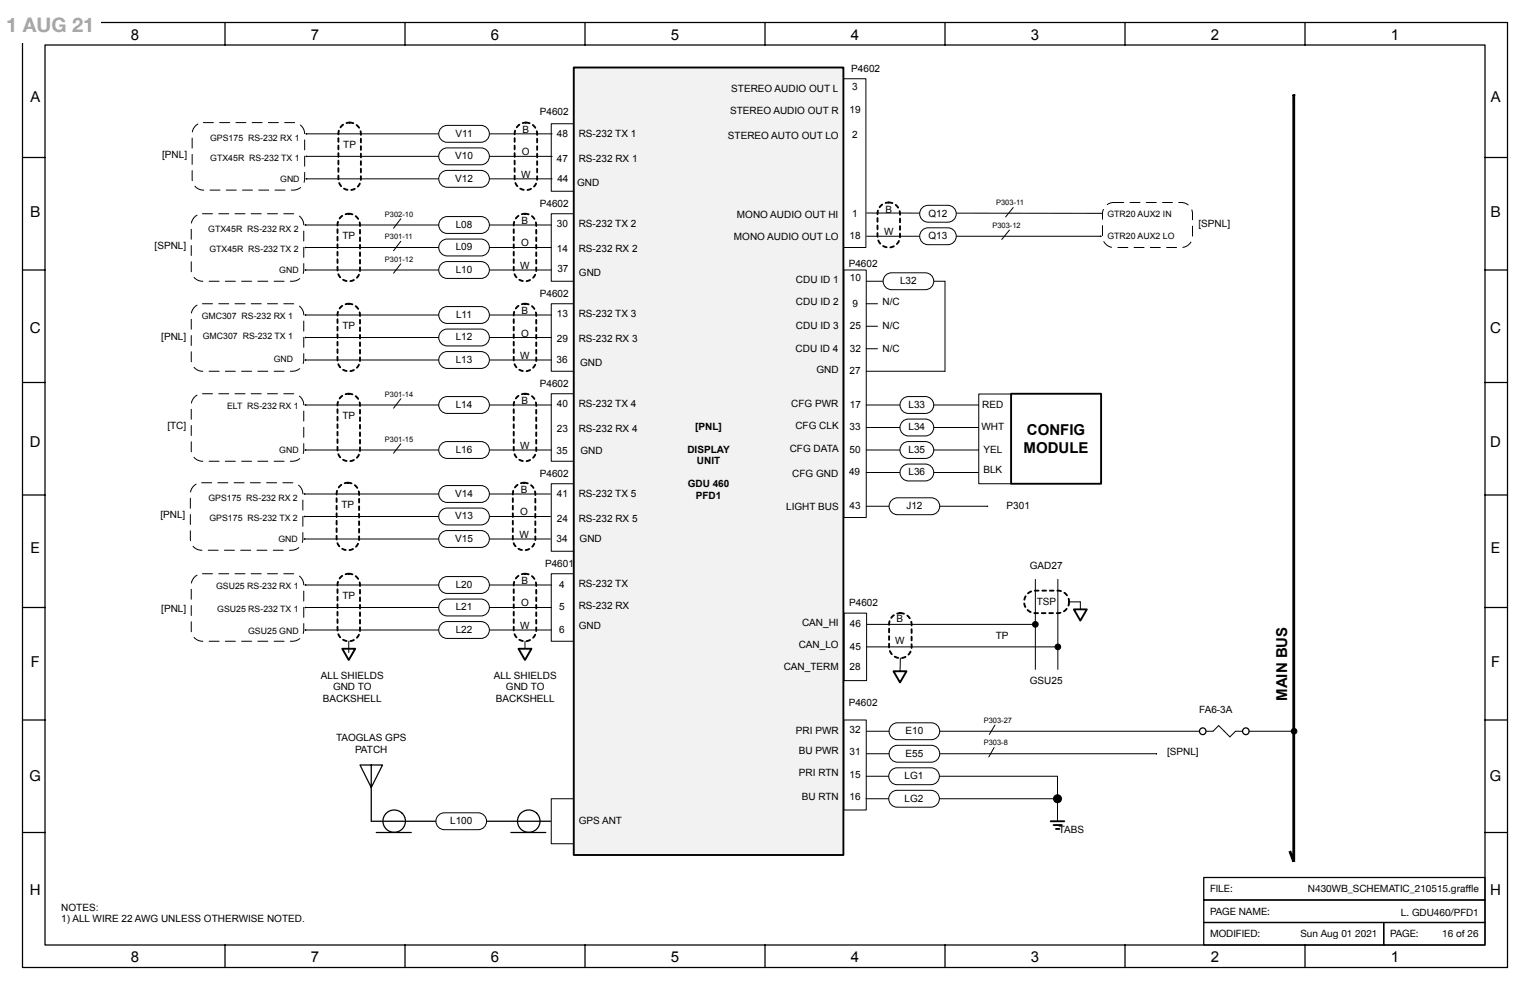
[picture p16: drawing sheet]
<svg xmlns="http://www.w3.org/2000/svg" width="432mm" height="279mm" viewBox="0 0 432 279" stroke-linecap="round" stroke-linejoin="round" font-family="sans-serif">
<defs><g id="words">
<text font-size="5.6" fill="#a5a5a5" x="1.8" y="9">1 AUG 21</text>
<g font-size="4.2">
<text x="36.9" y="11.3">8</text>
<text x="87.7" y="11.3">7</text>
<text x="138.5" y="11.3">6</text>
<text x="189.3" y="11.3">5</text>
<text x="240.1" y="11.3">4</text>
<text x="290.9" y="11.3">3</text>
<text x="341.7" y="11.3">2</text>
<text x="392.5" y="11.3">1</text>
<text x="8.6" y="28.7">A</text>
<text x="420.7" y="28.7">A</text>
<text x="8.5" y="61.3">B</text>
<text x="420.6" y="61.3">B</text>
<text x="8.4" y="93.9">C</text>
<text x="420.6" y="93.9">C</text>
<text x="289.8" y="122.6">CONFIG</text>
<text x="8.5" y="126.1">D</text>
<text x="288.9" y="127.7">MODULE</text>
<text x="420.6" y="126.1">D</text>
<text x="8.6" y="156.1">E</text>
<text x="420.8" y="156.1">E</text>
<text x="8.7" y="188.2">F</text>
<text x="420.9" y="188.2">F</text>
<text x="363.3" y="197.8" transform="rotate(-90 363.3 197.8)">MAIN BUS</text>
<text x="8.3" y="220.4">G</text>
<text x="420.5" y="220.4">G</text>
<text x="8.4" y="252.5">H</text>
<text x="420.6" y="252.5">H</text>
<text x="36.9" y="271.6">8</text>
<text x="87.7" y="271.6">7</text>
<text x="138.5" y="271.6">6</text>
<text x="189.3" y="271.6">5</text>
<text x="240.1" y="271.6">4</text>
<text x="290.9" y="271.6">3</text>
<text x="341.7" y="271.6">2</text>
<text x="392.5" y="271.6">1</text>
</g>
<g font-size="2.8">
<text x="240.2" y="20.2">P4602</text>
<text x="206.4" y="25.9">STEREO AUDIO OUT L</text>
<text x="240.5" y="25.4">3</text>
<text x="152.4" y="32.6">P4602</text>
<text x="206" y="32.2">STEREO AUDIO OUT R</text>
<text x="239.7" y="31.8">19</text>
<text x="96.9" y="41.8">TP</text>
<text x="128.6" y="38.6">V11</text>
<text x="147.5" y="37.4">B</text>
<text x="157.2" y="38.6">48</text>
<text x="163.3" y="38.6">RS-232 TX 1</text>
<text x="205.5" y="39.3">STEREO AUTO OUT LO</text>
<text x="240.5" y="38.9">2</text>
<text x="45.8" y="44.6">[PNL]</text>
<text x="128.5" y="45">V10</text>
<text x="147.3" y="43.8">O</text>
<text x="157.2" y="45.6">47</text>
<text x="163.3" y="45.6">RS-232 RX 1</text>
<text x="128.5" y="51.3">V12</text>
<text x="147.1" y="50.1">W</text>
<text x="157.3" y="51.3">44</text>
<text x="162.8" y="52.5">GND</text>
<text x="152.4" y="58.3">P4602</text>
<text x="128.6" y="64.3">L08</text>
<text x="147.2" y="63.1">B</text>
<text x="157.2" y="64">30</text>
<text x="163.3" y="64">RS-232 TX 2</text>
<text x="208" y="61.5">MONO AUDIO OUT HI</text>
<text x="240.5" y="61.2">1</text>
<text x="249.9" y="60.1">B</text>
<text x="262" y="61.2">Q12</text>
<text x="338.3" y="64">[SPNL]</text>
<text x="43.6" y="70.3">[SPNL]</text>
<text x="96.6" y="67.5">TP</text>
<text x="128.6" y="70.7">L09</text>
<text x="147.1" y="69.5">O</text>
<text x="157.2" y="71">14</text>
<text x="163.3" y="71">RS-232 RX 2</text>
<text x="207.1" y="67.9">MONO AUDIO OUT LO</text>
<text x="239.7" y="67.5">18</text>
<text x="249.5" y="66.4">W</text>
<text x="262" y="67.5">Q13</text>
<text x="128.6" y="77">L10</text>
<text x="146.8" y="75.8">W</text>
<text x="157.3" y="76.7">37</text>
<text x="163.4" y="77.9">GND</text>
<text x="239.5" y="75.3">P4602</text>
<text x="152.4" y="83.7">P4602</text>
<text x="224.6" y="79.9">CDU ID 1</text>
<text x="239.8" y="79.4">10</text>
<text x="254" y="80.2">L32</text>
<text x="128.7" y="89.7">L11</text>
<text x="147.2" y="88.6">B</text>
<text x="157.2" y="89.4">13</text>
<text x="163.3" y="89.4">RS-232 TX 3</text>
<text x="224.6" y="86.2">CDU ID 2</text>
<text x="240.6" y="86.6">9</text>
<text x="249.1" y="86.2">N/C</text>
<text x="96.6" y="92.9">TP</text>
<text x="147.1" y="95">O</text>
<text x="224.6" y="92.9">CDU ID 3</text>
<text x="239.8" y="92.9">25</text>
<text x="249.1" y="92.9">N/C</text>
<text x="45.5" y="96.1">[PNL]</text>
<text x="128.6" y="96.1">L12</text>
<text x="146.8" y="101.3">W</text>
<text x="157.2" y="96.4">29</text>
<text x="163.3" y="96.4">RS-232 RX 3</text>
<text x="224.5" y="99.3">CDU ID 4</text>
<text x="239.8" y="99.3">32</text>
<text x="249.1" y="99.3">N/C</text>
<text x="128.6" y="102.4">L13</text>
<text x="157.1" y="102.4">36</text>
<text x="163.7" y="103.2">GND</text>
<text x="230.4" y="105.3">GND</text>
<text x="239.7" y="105.6">27</text>
<text x="147.2" y="113.9">B</text>
<text x="152.4" y="109.1">P4602</text>
<text x="96.6" y="118.3">TP</text>
<text x="128.6" y="115.1">L14</text>
<text x="157.2" y="114.8">40</text>
<text x="163.3" y="114.8">RS-232 TX 4</text>
<text x="223.3" y="114.8">CFG PWR</text>
<text x="239.8" y="115.1">17</text>
<text x="256.4" y="115.1">L33</text>
<text x="277.2" y="115.1">RED</text>
<text x="47.2" y="121.1">[TC]</text>
<text x="157.2" y="121.8">23</text>
<text x="163.3" y="121.8">RS-232 RX 4</text>
<text x="196.2" y="121.3">[PNL]</text>
<text x="224.5" y="121.1">CFG CLK</text>
<text x="239.7" y="121.5">33</text>
<text x="256.4" y="121.5">L34</text>
<text x="277" y="121.5">WHT</text>
<text x="128.6" y="127.8">L16</text>
<text x="146.8" y="126.6">W</text>
<text x="157.1" y="128.2">35</text>
<text x="163.8" y="128.2">GND</text>
<text x="194" y="127.7">DISPLAY</text>
<text x="196.7" y="131">UNIT</text>
<text x="222.9" y="127.5">CFG DATA</text>
<text x="239.7" y="127.8">50</text>
<text x="256.4" y="127.8">L35</text>
<text x="277.5" y="127.8">YEL</text>
<text x="152.4" y="134.5">P4602</text>
<text x="194.1" y="137.5">GDU 460</text>
<text x="223.6" y="134.5">CFG GND</text>
<text x="239.6" y="134.1">49</text>
<text x="256.4" y="134.2">L36</text>
<text x="277.5" y="133.4">BLK</text>
<text x="96.4" y="143.4">TP</text>
<text x="128.5" y="140.3">V14</text>
<text x="147" y="139">B</text>
<text x="157.2" y="140.2">41</text>
<text x="163.3" y="140.2">RS-232 TX 5</text>
<text x="196.4" y="140.7">PFD1</text>
<text x="239.7" y="143.7">43</text>
<text x="255.8" y="143.7">J12</text>
<text x="284.1" y="143.7">P301</text>
<text x="45.3" y="146.2">[PNL]</text>
<text x="128.5" y="146.6">V13</text>
<text x="146.8" y="145.4">O</text>
<text x="157.2" y="147.2">24</text>
<text x="163.3" y="147.2">RS-232 RX 5</text>
<text x="221.9" y="144.1">LIGHT BUS</text>
<text x="128.5" y="153">V15</text>
<text x="146.6" y="151.7">W</text>
<text x="157.1" y="152.9">34</text>
<text x="163.6" y="153">GND</text>
<text x="153.8" y="159.9">P4601</text>
<text x="290.6" y="160.5">GAD27</text>
<text x="128.6" y="165.9">L20</text>
<text x="147.2" y="164.7">B</text>
<text x="157.8" y="165.9">4</text>
<text x="163.3" y="165.6">RS-232 TX</text>
<text x="45.5" y="172.6">[PNL]</text>
<text x="96.6" y="169.1">TP</text>
<text x="128.6" y="172.3">L21</text>
<text x="147.1" y="171.1">O</text>
<text x="157.8" y="172.3">5</text>
<text x="163.3" y="171.9">RS-232 RX</text>
<text x="239.6" y="171.1">P4602</text>
<text x="292.6" y="170.7">TSP</text>
<text x="128.6" y="178.6">L22</text>
<text x="146.8" y="177.4">W</text>
<text x="157.8" y="178.6">6</text>
<text x="163.3" y="177.6">GND</text>
<text x="226.4" y="176.7">CAN_HI</text>
<text x="239.8" y="177">46</text>
<text x="253.1" y="175.5">B</text>
<text x="225.4" y="183">CAN_LO</text>
<text x="239.8" y="183.4">45</text>
<text x="252.7" y="181.8">W</text>
<text x="281" y="180.2">TP</text>
<text x="90.5" y="191.6">ALL SHIELDS</text>
<text x="139.3" y="191.6">ALL SHIELDS</text>
<text x="221.2" y="189">CAN_TERM</text>
<text x="239.7" y="189">28</text>
<text x="94" y="194.9">GND TO</text>
<text x="142.8" y="194.9">GND TO</text>
<text x="290.6" y="193">GSU25</text>
<text x="91.1" y="198.1">BACKSHELL</text>
<text x="139.9" y="198.1">BACKSHELL</text>
<text x="239.5" y="199.2">P4602</text>
<text x="338.4" y="201.2">FA6-3A</text>
<text x="94.8" y="209.1">TAOGLAS GPS</text>
<text x="224.6" y="207.1">PRI PWR</text>
<text x="239.7" y="206.8">32</text>
<text x="255.6" y="207.2">E10</text>
<text x="100.2" y="212.4">PATCH</text>
<text x="225.4" y="212.8">BU PWR</text>
<text x="239.7" y="213.1">31</text>
<text x="255.6" y="213.6">E55</text>
<text x="329.4" y="213.2">[SPNL]</text>
<text x="225.5" y="219.1">PRI RTN</text>
<text x="239.7" y="219.5">15</text>
<text x="255.3" y="219.9">LG1</text>
<text x="226.3" y="225.8">BU RTN</text>
<text x="239.7" y="225.8">16</text>
<text x="255.3" y="226.3">LG2</text>
<text x="127" y="232.6">L100</text>
<text x="163.3" y="232.6">GPS ANT</text>
<text x="298.8" y="235">TABS</text>
<text x="341.5" y="251.8">FILE:</text>
<text x="369.1" y="251.8">N430WB_SCHEMATIC_210515.grafe</text>
<text x="413.6" y="251.8">f</text>
<text x="413.6" y="251.8">l</text>
<text x="17.3" y="257">NOTES:</text>
<text x="17.3" y="260.3">1) ALL WIRE 22 AWG UNLESS OTHERWISE NOTED.</text>
<text x="341.5" y="258.2">PAGE NAME:</text>
<text x="395.4" y="258.6">L. GDU460/PFD1</text>
<text x="341.5" y="264.5">MODIFIED:</text>
<text x="367" y="264.5">Sun Aug 01 2021</text>
<text x="392.3" y="264.5">PAGE:</text>
<text x="407" y="264.5">16 of 26</text>
</g>
<g font-size="2.5">
<text x="59.3" y="39.7">GPS175 RS-232 RX 1</text>
<text x="59.4" y="45.3">GTX45R RS-232 TX 1</text>
<text x="79.1" y="51.3">GND</text>
<text x="58.8" y="65.4">GTX45R RS-232 RX 2</text>
<text x="312.6" y="61.2">GTR20 AUX2 IN</text>
<text x="59.1" y="71">GTX45R RS-232 TX 2</text>
<text x="312.6" y="67.5">GTR20 AUX2 LO</text>
<text x="78.8" y="77">GND</text>
<text x="56.9" y="90.1">GMC307 RS-232 RX 1</text>
<text x="57.2" y="95.7">GMC307 RS-232 TX 1</text>
<text x="77.2" y="102.1">GND</text>
<text x="64.1" y="115.5">ELT RS-232 RX 1</text>
<text x="78.8" y="127.8">GND</text>
<text x="58.8" y="141.3">GPS175 RS-232 RX 2</text>
<text x="59.1" y="147">GPS175 RS-232 TX 2</text>
<text x="78.6" y="153">GND</text>
<text x="61" y="166.3">GSU25 RS-232 RX 1</text>
<text x="61.3" y="172.6">GSU25 RS-232 TX 1</text>
<text x="70" y="179">GSU25 GND</text>
</g>
<g font-size="2.1">
<text x="281.1" y="57.9">P303-11</text>
<text x="108.6" y="61.1">P302-10</text>
<text x="280.1" y="64.3">P303-12</text>
<text x="108.6" y="67.5">P301-11</text>
<text x="108.6" y="73.8">P301-12</text>
<text x="108.6" y="111.9">P301-14</text>
<text x="108.6" y="124.6">P301-15</text>
<text x="277.6" y="204">P303-27</text>
<text x="277.6" y="210.3">P303-8</text>
</g>
</g></defs>
<path d="M238.1 76.2h6.4v69.8h-6.4z" fill="none" stroke="#000" stroke-width=".28"/>
<path d="M155.6 161.9h6.3v19.1h-6.3z" fill="#fff"/>
<path d="M155.6 161.9h6.3v19.1h-6.3z" fill="none" stroke="#000" stroke-width=".28"/>
<path d="M104.8 231.8h50.8" fill="none" stroke="#000" stroke-width=".35"/>
<path d="M155.6 225.4h6.3v12.7h-6.3z" fill="#fff"/>
<path d="M155.6 225.4h6.3v12.7h-6.3z" fill="none" stroke="#000" stroke-width=".28"/>
<path d="M54.9 162.9a3.2 3.2 0 0 1 2.2-1h25.4a3.2 3.2 0 0 1 3.2 3.2v12.7a3.2 3.2 0 0 1-3.2 3.2h-25.4a3.2 3.2 0 0 1-3.1-3.2v-12.7a3.2 3.2 0 0 1 .9-2.2z" fill="#fff"/>
<path d="M54.9 162.9a3.2 3.2 0 0 1 2.2-1h25.4a3.2 3.2 0 0 1 3.2 3.2v12.7a3.2 3.2 0 0 1-3.2 3.2h-25.4a3.2 3.2 0 0 1-3.1-3.2v-12.7a3.2 3.2 0 0 1 .9-2.2z" fill="none" stroke="#000" stroke-width=".28" stroke-dasharray="2.8 1.8"/>
<path d="M155.6 34.9h6.3v19.1h-6.3z" fill="#fff"/>
<path d="M155.6 34.9h6.3v19.1h-6.3z" fill="none" stroke="#000" stroke-width=".28"/>
<path d="M155.6 60.3h6.3v19.1h-6.3z" fill="#fff"/>
<path d="M155.6 60.3h6.3v19.1h-6.3z" fill="none" stroke="#000" stroke-width=".28"/>
<path d="M155.6 85.7h6.3v19.1h-6.3z" fill="#fff"/>
<path d="M155.6 85.7h6.3v19.1h-6.3z" fill="none" stroke="#000" stroke-width=".28"/>
<path d="M155.6 111.1h6.3v19.1h-6.3z" fill="#fff"/>
<path d="M155.6 111.1h6.3v19.1h-6.3z" fill="none" stroke="#000" stroke-width=".28"/>
<path d="M155.6 136.5h6.3v19.1h-6.3z" fill="#fff"/>
<path d="M155.6 136.5h6.3v19.1h-6.3z" fill="none" stroke="#000" stroke-width=".28"/>
<path d="M238.2 173h6.4v19.1h-6.4z" fill="#fff"/>
<path d="M238.2 173h6.4v19.1h-6.4z" fill="none" stroke="#000" stroke-width=".28"/>
<path d="M238.1 203.2h6.4v25.4h-6.4z" fill="#fff"/>
<path d="M238.1 203.2h6.4v25.4h-6.4z" fill="none" stroke="#000" stroke-width=".28"/>
<path d="M238 22.2h6.4v47.6h-6.4z" fill="#fff"/>
<path d="M238 22.2h6.4v47.6h-6.4z" fill="none" stroke="#000" stroke-width=".28"/>
<path d="M161.9 19.1h76.1v222.2h-76.1z" fill="#f2f2f2"/>
<path d="M161.9 19h76.1v222.3h-76.1z" fill="none" stroke="#000" stroke-width=".53"/>
<g fill="none" stroke="#000" stroke-width=".28">
<path d="M244.6 60.1l69 .1M244.6 66.7h66M310.6 66.7h.2zM313.6 60.2h.2zM244.6 176.2h46.8M244.6 182.6h53.2M254.1 185.7l-.1 4.8M244.4 225.4h54v6.4"/>
<circle cx="292.2" cy="176.2" r=".79"/>
<circle cx="298.5" cy="182.6" r=".79"/>
</g>
<g fill="#000">
<circle cx="292.2" cy="176.2" r=".79"/>
<circle cx="298.5" cy="182.6" r=".79"/>
</g>
<path d="M251.9 174a3.2 3.2 0 0 1 3.4-.7 3.2 3.2 0 0 1 2 2.9v6.4a3.2 3.2 0 0 1-3.2 3.1 3.2 3.2 0 0 1-3.2-3.1v-6.4a3.2 3.2 0 0 1 1-2.2z" fill="none" stroke="#000" stroke-width=".53" stroke-dasharray="1.1 1.1"/>
<path d="M252.2 189.4h3.6l-1.8 3.2z" fill="#fff"/>
<path d="M252.2 189.4h3.6l-1.8 3.2z" fill="none" stroke="#000" stroke-width=".53"/>
<path d="M292.2 163.5v25.4M298.5 163.5v25.4M304.9 169.9v3.1" fill="none" stroke="#000" stroke-width=".28"/>
<path d="M290 167.6a3.2 3.2 0 0 1 2.2-.9h6.3a3.2 3.2 0 0 1 3.2 3.2 3.2 3.2 0 0 1-3.2 3.1h-6.3a3.2 3.2 0 0 1-2.9-1.9 3.2 3.2 0 0 1 .7-3.5z" fill="none" stroke="#000" stroke-width=".53" stroke-dasharray="1.1 1.1"/>
<path d="M303.1 172h3.6l-1.8 3.2z" fill="#fff"/>
<path d="M303.1 172h3.6l-1.8 3.2z" fill="none" stroke="#000" stroke-width=".53"/>
<g fill="none" stroke="#000" stroke-width=".28">
<path d="M301.7 169.9h3.2M148.2 181v3.1M244.5 219.1h53.9v5.2"/>
<circle cx="298.5" cy="225.4" r="1.12"/>
</g>
<circle cx="298.5" cy="225.4" r="1.12" fill="#000"/>
<path d="M145.9 162.9a3.2 3.2 0 0 1 3.5-.7 3.2 3.2 0 0 1 1.9 2.9v12.7a3.2 3.2 0 0 1-3.1 3.2 3.2 3.2 0 0 1-3.2-3.2v-12.7a3.2 3.2 0 0 1 .9-2.2z" fill="none" stroke="#000" stroke-width=".53" stroke-dasharray="1.1 1.1"/>
<path d="M146.3 183.1h3.7l-1.8 3.2z" fill="#fff"/>
<path d="M146.3 183.1h3.7l-1.8 3.2z" fill="none" stroke="#000" stroke-width=".53"/>
<path d="M244.5 79.4h22.2v25.4M244.5 85.7h3.1M244.5 92.1h3.1M244.5 98.4h3.1M244.5 114.3h31.7M244.5 127h31.7M244.5 120.6h31.7M244.5 133.3h31.9" fill="none" stroke="#000" stroke-width=".28"/>
<path d="M276.2 111.2h9.6v25.3h-9.6z" fill="#fff"/>
<path d="M276.2 111.2h9.6v25.3h-9.6z" fill="none" stroke="#000" stroke-width=".28"/>
<path d="M285.4 111.1h25.4v25.4h-25.4z" fill="#fff"/>
<path d="M285.4 111.1h25.4v25.4h-25.4z" fill="none" stroke="#000" stroke-width=".53"/>
<path d="M86.1 63.5h.2zM86.1 69.8h.2zM86.3 63.5h69.3M86.3 69.8h69.3M86.1 88.9h.2zM86.1 95.2h.2zM86.3 88.9h69.3M86.3 95.2h69.3M86.1 114.3h.2zM86.3 114.3h69.3" fill="none" stroke="#000" stroke-width=".28"/>
<path d="M365.1 27v213.2" fill="none" stroke="#000" stroke-width=".79"/>
<path d="M365.1 27v-.3l.2 .3M364 240.2l1.1 3v-3" fill="none" stroke="#000" stroke-width=".79" stroke-linecap="butt"/>
<path d="M124.7 61.6l1.5-.5h9.5a2.38 2.38 0 0 1 2.4 2.4 2.38 2.38 0 0 1-2.4 2.4h-9.5a2.38 2.38 0 0 1-2.2-1.6 2.38 2.38 0 0 1 .7-2.7z" fill="#fff"/>
<path d="M124.7 61.6l1.5-.5h9.5a2.38 2.38 0 0 1 2.4 2.4 2.38 2.38 0 0 1-2.4 2.4h-9.5a2.38 2.38 0 0 1-2.2-1.6 2.38 2.38 0 0 1 .7-2.7z" fill="none" stroke="#000" stroke-width=".28"/>
<path d="M124.7 68l1.5-.5h9.5a2.38 2.38 0 0 1 2.4 2.4 2.38 2.38 0 0 1-2.4 2.3h-9.5a2.38 2.38 0 0 1-2.2-1.6 2.38 2.38 0 0 1 .7-2.6z" fill="#fff"/>
<path d="M124.7 68l1.5-.5h9.5a2.38 2.38 0 0 1 2.4 2.4 2.38 2.38 0 0 1-2.4 2.3h-9.5a2.38 2.38 0 0 1-2.2-1.6 2.38 2.38 0 0 1 .7-2.6z" fill="none" stroke="#000" stroke-width=".28"/>
<path d="M124.7 87l1.5-.5h9.5a2.38 2.38 0 0 1 2.4 2.4 2.38 2.38 0 0 1-2.4 2.4h-9.5a2.38 2.38 0 0 1-2.2-1.6 2.38 2.38 0 0 1 .7-2.7z" fill="#fff"/>
<path d="M124.7 87l1.5-.5h9.5a2.38 2.38 0 0 1 2.4 2.4 2.38 2.38 0 0 1-2.4 2.4h-9.5a2.38 2.38 0 0 1-2.2-1.6 2.38 2.38 0 0 1 .7-2.7z" fill="none" stroke="#000" stroke-width=".28"/>
<path d="M124.7 93.4l1.5-.5h9.5a2.38 2.38 0 0 1 2.4 2.4 2.38 2.38 0 0 1-2.4 2.3h-9.5a2.38 2.38 0 0 1-2.2-1.6 2.38 2.38 0 0 1 .7-2.6z" fill="#fff"/>
<path d="M124.7 93.4l1.5-.5h9.5a2.38 2.38 0 0 1 2.4 2.4 2.38 2.38 0 0 1-2.4 2.3h-9.5a2.38 2.38 0 0 1-2.2-1.6 2.38 2.38 0 0 1 .7-2.6z" fill="none" stroke="#000" stroke-width=".28"/>
<path d="M124.7 112.4l1.5-.5h9.5a2.38 2.38 0 0 1 2.4 2.4 2.38 2.38 0 0 1-2.4 2.4h-9.5a2.38 2.38 0 0 1-2.2-1.6 2.38 2.38 0 0 1 .7-2.7z" fill="#fff"/>
<path d="M124.7 112.4l1.5-.5h9.5a2.38 2.38 0 0 1 2.4 2.4 2.38 2.38 0 0 1-2.4 2.4h-9.5a2.38 2.38 0 0 1-2.2-1.6 2.38 2.38 0 0 1 .7-2.7z" fill="none" stroke="#000" stroke-width=".28"/>
<path d="M254.9 112.4l1.5-.5h4.7a2.38 2.38 0 0 1 2.4 2.4 2.38 2.38 0 0 1-2.4 2.4h-4.7a2.38 2.38 0 0 1-2.3-1.6 2.38 2.38 0 0 1 .8-2.7z" fill="#fff"/>
<path d="M254.9 112.4l1.5-.5h4.7a2.38 2.38 0 0 1 2.4 2.4 2.38 2.38 0 0 1-2.4 2.4h-4.7a2.38 2.38 0 0 1-2.3-1.6 2.38 2.38 0 0 1 .8-2.7z" fill="none" stroke="#000" stroke-width=".28"/>
<path d="M254.9 118.8l1.5-.5h4.7a2.38 2.38 0 0 1 2.4 2.4 2.38 2.38 0 0 1-2.4 2.3h-4.7a2.38 2.38 0 0 1-2.3-1.6 2.38 2.38 0 0 1 .8-2.6z" fill="#fff"/>
<path d="M254.9 118.8l1.5-.5h4.7a2.38 2.38 0 0 1 2.4 2.4 2.38 2.38 0 0 1-2.4 2.3h-4.7a2.38 2.38 0 0 1-2.3-1.6 2.38 2.38 0 0 1 .8-2.6z" fill="none" stroke="#000" stroke-width=".28"/>
<path d="M254.9 125.1l1.5-.5h4.7a2.38 2.38 0 0 1 2.4 2.4 2.38 2.38 0 0 1-2.4 2.4h-4.7a2.38 2.38 0 0 1-2.3-1.6 2.38 2.38 0 0 1 .8-2.7z" fill="#fff"/>
<path d="M254.9 125.1l1.5-.5h4.7a2.38 2.38 0 0 1 2.4 2.4 2.38 2.38 0 0 1-2.4 2.4h-4.7a2.38 2.38 0 0 1-2.3-1.6 2.38 2.38 0 0 1 .8-2.7z" fill="none" stroke="#000" stroke-width=".28"/>
<path d="M254.9 131.5l1.5-.5h4.7a2.38 2.38 0 0 1 2.4 2.4 2.38 2.38 0 0 1-2.4 2.3h-4.7a2.38 2.38 0 0 1-2.3-1.6 2.38 2.38 0 0 1 .8-2.6z" fill="#fff"/>
<path d="M254.9 131.5l1.5-.5h4.7a2.38 2.38 0 0 1 2.4 2.4 2.38 2.38 0 0 1-2.4 2.3h-4.7a2.38 2.38 0 0 1-2.3-1.6 2.38 2.38 0 0 1 .8-2.6z" fill="none" stroke="#000" stroke-width=".28"/>
<path d="M260.4 58.5l1.5-.6h5.6a2.38 2.38 0 0 1 2.4 2.4 2.38 2.38 0 0 1-2.4 2.4h-5.6a2.38 2.38 0 0 1-2.2-1.6 2.38 2.38 0 0 1 .7-2.6z" fill="#fff"/>
<path d="M260.4 58.5l1.5-.6h5.6a2.38 2.38 0 0 1 2.4 2.4 2.38 2.38 0 0 1-2.4 2.4h-5.6a2.38 2.38 0 0 1-2.2-1.6 2.38 2.38 0 0 1 .7-2.6z" fill="none" stroke="#000" stroke-width=".28"/>
<path d="M260.4 64.8l1.5-.5h5.6a2.38 2.38 0 0 1 2.4 2.4 2.38 2.38 0 0 1-2.4 2.4h-5.6a2.38 2.38 0 0 1-2.2-1.6 2.38 2.38 0 0 1 .7-2.7z" fill="#fff"/>
<path d="M260.4 64.8l1.5-.5h5.6a2.38 2.38 0 0 1 2.4 2.4 2.38 2.38 0 0 1-2.4 2.4h-5.6a2.38 2.38 0 0 1-2.2-1.6 2.38 2.38 0 0 1 .7-2.7zM244.6 206.4h93.9M340.4 206.4h1.9l1.6-1.6 3.2 3.2 1.6-1.6h2" fill="none" stroke="#000" stroke-width=".28"/>
<circle cx="351.6" cy="206.4" r=".93" fill="#fff"/>
<circle cx="351.6" cy="206.4" r=".93" fill="none" stroke="#000" stroke-width=".35"/>
<circle cx="339.4" cy="206.4" r=".93" fill="#fff"/>
<circle cx="339.4" cy="206.4" r=".93" fill="none" stroke="#000" stroke-width=".35"/>
<g fill="none" stroke="#000" stroke-width=".28">
<path d="M352.5 206.4h11.9"/>
<circle cx="365.2" cy="206.4" r=".79"/>
</g>
<circle cx="365.2" cy="206.4" r=".79" fill="#000"/>
<path d="M251.8 204.5l1.5-.5h9.5a2.38 2.38 0 0 1 2.4 2.4 2.38 2.38 0 0 1-2.4 2.4h-9.5a2.38 2.38 0 0 1-2.2-1.6 2.38 2.38 0 0 1 .7-2.7z" fill="#fff"/>
<path d="M244.5 212.7h82l-.2 .1M251.8 204.5l1.5-.5h9.5a2.38 2.38 0 0 1 2.4 2.4 2.38 2.38 0 0 1-2.4 2.4h-9.5a2.38 2.38 0 0 1-2.2-1.6 2.38 2.38 0 0 1 .7-2.7z" fill="none" stroke="#000" stroke-width=".28"/>
<path d="M251.8 210.9l1.5-.6h9.5a2.38 2.38 0 0 1 2.4 2.4 2.38 2.38 0 0 1-2.4 2.4h-9.5a2.38 2.38 0 0 1-2.2-1.6 2.38 2.38 0 0 1 .7-2.6z" fill="#fff"/>
<path d="M251.8 210.9l1.5-.6h9.5a2.38 2.38 0 0 1 2.4 2.4 2.38 2.38 0 0 1-2.4 2.4h-9.5a2.38 2.38 0 0 1-2.2-1.6 2.38 2.38 0 0 1 .7-2.6z" fill="none" stroke="#000" stroke-width=".28"/>
<path d="M251.7 217.2l1.5-.5h9.5a2.38 2.38 0 0 1 2.4 2.4 2.38 2.38 0 0 1-2.4 2.4h-9.5a2.38 2.38 0 0 1-2.2-1.6 2.38 2.38 0 0 1 .7-2.7z" fill="#fff"/>
<path d="M251.7 217.2l1.5-.5h9.5a2.38 2.38 0 0 1 2.4 2.4 2.38 2.38 0 0 1-2.4 2.4h-9.5a2.38 2.38 0 0 1-2.2-1.6 2.38 2.38 0 0 1 .7-2.7z" fill="none" stroke="#000" stroke-width=".28"/>
<path d="M251.7 223.6l1.5-.6h9.5a2.38 2.38 0 0 1 2.4 2.4 2.38 2.38 0 0 1-2.4 2.4h-9.5a2.38 2.38 0 0 1-2.2-1.6 2.38 2.38 0 0 1 .7-2.6z" fill="#fff"/>
<path d="M251.7 223.6l1.5-.6h9.5a2.38 2.38 0 0 1 2.4 2.4 2.38 2.38 0 0 1-2.4 2.4h-9.5a2.38 2.38 0 0 1-2.2-1.6 2.38 2.38 0 0 1 .7-2.6z" fill="none" stroke="#000" stroke-width=".28"/>
<path d="M54.9 61.3a3.2 3.2 0 0 1 2.2-1h25.4a3.2 3.2 0 0 1 3.2 3.2v12.7a3.2 3.2 0 0 1-3.2 3.2h-25.4a3.2 3.2 0 0 1-3.1-3.2v-12.7a3.2 3.2 0 0 1 .9-2.2z" fill="#fff"/>
<path d="M54.9 61.3a3.2 3.2 0 0 1 2.2-1h25.4a3.2 3.2 0 0 1 3.2 3.2v12.7a3.2 3.2 0 0 1-3.2 3.2h-25.4a3.2 3.2 0 0 1-3.1-3.2v-12.7a3.2 3.2 0 0 1 .9-2.2z" fill="none" stroke="#000" stroke-width=".28" stroke-dasharray="2.8 1.8"/>
<path d="M54.9 112.1a3.2 3.2 0 0 1 2.2-1h25.4a3.2 3.2 0 0 1 3.2 3.2v12.7a3.2 3.2 0 0 1-3.2 3.2h-25.4a3.2 3.2 0 0 1-3.1-3.2v-12.7a3.2 3.2 0 0 1 .9-2.2z" fill="#fff"/>
<path d="M54.9 112.1a3.2 3.2 0 0 1 2.2-1h25.4a3.2 3.2 0 0 1 3.2 3.2v12.7a3.2 3.2 0 0 1-3.2 3.2h-25.4a3.2 3.2 0 0 1-3.1-3.2v-12.7a3.2 3.2 0 0 1 .9-2.2z" fill="none" stroke="#000" stroke-width=".28" stroke-dasharray="2.8 1.8"/>
<path d="M86.1 165.1h.2zM86.1 171.4h.2zM86.3 165.1h69.3M86.3 171.4h69.3" fill="none" stroke="#000" stroke-width=".28"/>
<path d="M124.7 163.2l1.5-.5h9.5a2.38 2.38 0 0 1 2.4 2.4 2.38 2.38 0 0 1-2.4 2.4h-9.5a2.38 2.38 0 0 1-2.2-1.6 2.38 2.38 0 0 1 .7-2.7z" fill="#fff"/>
<path d="M124.7 163.2l1.5-.5h9.5a2.38 2.38 0 0 1 2.4 2.4 2.38 2.38 0 0 1-2.4 2.4h-9.5a2.38 2.38 0 0 1-2.2-1.6 2.38 2.38 0 0 1 .7-2.7z" fill="none" stroke="#000" stroke-width=".28"/>
<path d="M124.7 169.6l1.5-.5h9.5a2.38 2.38 0 0 1 2.4 2.4 2.38 2.38 0 0 1-2.4 2.3h-9.5a2.38 2.38 0 0 1-2.2-1.6 2.38 2.38 0 0 1 .7-2.6z" fill="#fff"/>
<path d="M86.1 177.8h.2zM86.3 177.8h69.3M124.7 169.6l1.5-.5h9.5a2.38 2.38 0 0 1 2.4 2.4 2.38 2.38 0 0 1-2.4 2.3h-9.5a2.38 2.38 0 0 1-2.2-1.6 2.38 2.38 0 0 1 .7-2.6z" fill="none" stroke="#000" stroke-width=".28"/>
<path d="M124.7 175.9l1.5-.5h9.5a2.38 2.38 0 0 1 2.4 2.4 2.38 2.38 0 0 1-2.4 2.4h-9.5a2.38 2.38 0 0 1-2.2-1.6 2.38 2.38 0 0 1 .7-2.7z" fill="#fff"/>
<path d="M244.5 104.8h22.2M124.7 175.9l1.5-.5h9.5a2.38 2.38 0 0 1 2.4 2.4 2.38 2.38 0 0 1-2.4 2.4h-9.5a2.38 2.38 0 0 1-2.2-1.6 2.38 2.38 0 0 1 .7-2.7z" fill="none" stroke="#000" stroke-width=".28"/>
<path d="M249.8 77.9a2.38 2.38 0 0 1 1.8-.9h9.5a2.38 2.38 0 0 1 2.4 2.4 2.38 2.38 0 0 1-2.4 2.4h-9.5a2.38 2.38 0 0 1-2.1-1.4 2.38 2.38 0 0 1 .3-2.5z" fill="#fff"/>
<path d="M249.8 77.9a2.38 2.38 0 0 1 1.8-.9h9.5a2.38 2.38 0 0 1 2.4 2.4 2.38 2.38 0 0 1-2.4 2.4h-9.5a2.38 2.38 0 0 1-2.1-1.4 2.38 2.38 0 0 1 .3-2.5z" fill="none" stroke="#000" stroke-width=".28"/>
<g fill="none" stroke="#000" stroke-width=".35">
<path d="M104.8 215.9h3.1l-3.1 6.3-3.2-6.3h3.2v15.9M106.2 234.9h9.9M144.2 234.9h9.8"/>
<circle cx="111.2" cy="231.7" r="3.2"/>
<circle cx="149.2" cy="231.7" r="3.2"/>
</g>
<path d="M123.9 229.9l1.5-.5h9.5a2.38 2.38 0 0 1 2.4 2.4 2.38 2.38 0 0 1-2.4 2.4h-9.5a2.38 2.38 0 0 1-2.2-1.6 2.38 2.38 0 0 1 .7-2.7z" fill="#fff"/>
<path d="M123.9 229.9l1.5-.5h9.5a2.38 2.38 0 0 1 2.4 2.4 2.38 2.38 0 0 1-2.4 2.4h-9.5a2.38 2.38 0 0 1-2.2-1.6 2.38 2.38 0 0 1 .7-2.7z" fill="none" stroke="#000" stroke-width=".28"/>
<path d="M312.1 58.1a3.2 3.2 0 0 1 2.2-.9h19.1a3.2 3.2 0 0 1 3.1 3.1v6.4a3.2 3.2 0 0 1-3.1 3.1h-19.1a3.2 3.2 0 0 1-3.2-3.1v-6.4a3.2 3.2 0 0 1 1-2.2z" fill="#fff"/>
<path d="M312.1 58.1a3.2 3.2 0 0 1 2.2-1h19.1a3.2 3.2 0 0 1 3.1 3.2v6.4a3.2 3.2 0 0 1-3.1 3.1h-19.1a3.2 3.2 0 0 1-3.2-3.1v-6.4a3.2 3.2 0 0 1 1-2.2z" fill="none" stroke="#000" stroke-width=".28" stroke-dasharray="2.8 1.8"/>
<path d="M248.6 58.1a3.2 3.2 0 0 1 3.4-.7 3.2 3.2 0 0 1 2 2.9v6.4a3.2 3.2 0 0 1-3.2 3.2 3.2 3.2 0 0 1-3.2-3.2v-6.4a3.2 3.2 0 0 1 1-2.2z" fill="none" stroke="#000" stroke-width=".53" stroke-dasharray="1.1 1.1"/>
<path d="M54.9 86.7a3.2 3.2 0 0 1 2.2-1h25.4a3.2 3.2 0 0 1 3.2 3.2v12.7a3.2 3.2 0 0 1-3.2 3.2h-25.4a3.2 3.2 0 0 1-3.1-3.2v-12.7a3.2 3.2 0 0 1 .9-2.2z" fill="#fff"/>
<path d="M54.9 86.7a3.2 3.2 0 0 1 2.2-1h25.4a3.2 3.2 0 0 1 3.2 3.2v12.7a3.2 3.2 0 0 1-3.2 3.2h-25.4a3.2 3.2 0 0 1-3.1-3.2v-12.7a3.2 3.2 0 0 1 .9-2.2z" fill="none" stroke="#000" stroke-width=".28" stroke-dasharray="2.8 1.8"/>
<path d="M145.9 61.3a3.2 3.2 0 0 1 3.5-.7 3.2 3.2 0 0 1 1.9 2.9v12.7a3.2 3.2 0 0 1-3.1 3.2 3.2 3.2 0 0 1-3.2-3.2v-12.7a3.2 3.2 0 0 1 .9-2.2zM145.9 86.7a3.2 3.2 0 0 1 3.5-.7 3.2 3.2 0 0 1 1.9 2.9v12.7a3.2 3.2 0 0 1-3.1 3.2 3.2 3.2 0 0 1-3.2-3.2v-12.7a3.2 3.2 0 0 1 .9-2.2zM145.9 112.1a3.2 3.2 0 0 1 3.5-.7 3.2 3.2 0 0 1 1.9 2.9v12.7a3.2 3.2 0 0 1-3.1 3.2 3.2 3.2 0 0 1-3.2-3.2v-12.7a3.2 3.2 0 0 1 .9-2.2z" fill="none" stroke="#000" stroke-width=".53" stroke-dasharray="1.1 1.1"/>
<path d="M86.1 127h.2zM86.3 127h69.3" fill="none" stroke="#000" stroke-width=".28"/>
<path d="M124.7 125.1l1.5-.5h9.5a2.38 2.38 0 0 1 2.4 2.4 2.38 2.38 0 0 1-2.4 2.4h-9.5a2.38 2.38 0 0 1-2.2-1.6 2.38 2.38 0 0 1 .7-2.7z" fill="#fff"/>
<path d="M86.1 101.6h.2zM86.3 101.6h69.3M124.7 125.1l1.5-.5h9.5a2.38 2.38 0 0 1 2.4 2.4 2.38 2.38 0 0 1-2.4 2.4h-9.5a2.38 2.38 0 0 1-2.2-1.6 2.38 2.38 0 0 1 .7-2.7z" fill="none" stroke="#000" stroke-width=".28"/>
<path d="M124.7 99.7l1.5-.5h9.5a2.38 2.38 0 0 1 2.4 2.4 2.38 2.38 0 0 1-2.4 2.4h-9.5a2.38 2.38 0 0 1-2.2-1.6 2.38 2.38 0 0 1 .7-2.7z" fill="#fff"/>
<path d="M86.1 76.2h.2zM86.3 76.2h69.3M124.7 99.7l1.5-.5h9.5a2.38 2.38 0 0 1 2.4 2.4 2.38 2.38 0 0 1-2.4 2.4h-9.5a2.38 2.38 0 0 1-2.2-1.6 2.38 2.38 0 0 1 .7-2.7z" fill="none" stroke="#000" stroke-width=".28"/>
<path d="M124.7 74.3l1.5-.5h9.5a2.38 2.38 0 0 1 2.4 2.4 2.38 2.38 0 0 1-2.4 2.4h-9.5a2.38 2.38 0 0 1-2.2-1.6 2.38 2.38 0 0 1 .7-2.7z" fill="#fff"/>
<path d="M124.7 74.3l1.5-.5h9.5a2.38 2.38 0 0 1 2.4 2.4 2.38 2.38 0 0 1-2.4 2.4h-9.5a2.38 2.38 0 0 1-2.2-1.6 2.38 2.38 0 0 1 .7-2.7z" fill="none" stroke="#000" stroke-width=".28"/>
<path d="M296.5 231.8h3.9M297.3 232.9h2.4M298 233.9h1" fill="none" stroke="#000" stroke-width=".53"/>
<path d="M96.6 183.1h3.7l-1.9 3.2z" fill="#fff"/>
<path d="M96.6 183.1h3.7l-1.9 3.2z" fill="none" stroke="#000" stroke-width=".53"/>
<path d="M96.2 61.3a3.2 3.2 0 0 1 3.4-.7 3.2 3.2 0 0 1 2 2.9v12.7a3.2 3.2 0 0 1-3.2 3.2 3.2 3.2 0 0 1-3.2-3.2v-12.7a3.2 3.2 0 0 1 1-2.2zM96.2 86.7a3.2 3.2 0 0 1 3.4-.7 3.2 3.2 0 0 1 2 2.9v12.7a3.2 3.2 0 0 1-3.2 3.2 3.2 3.2 0 0 1-3.2-3.2v-12.7a3.2 3.2 0 0 1 1-2.2zM96.2 112.1a3.2 3.2 0 0 1 3.4-.7 3.2 3.2 0 0 1 2 2.9v12.7a3.2 3.2 0 0 1-3.2 3.2 3.2 3.2 0 0 1-3.2-3.2v-12.7a3.2 3.2 0 0 1 1-2.2zM96.2 162.9a3.2 3.2 0 0 1 3.4-.7 3.2 3.2 0 0 1 2 2.9v12.7a3.2 3.2 0 0 1-3.2 3.2 3.2 3.2 0 0 1-3.2-3.2v-12.7a3.2 3.2 0 0 1 1-2.2z" fill="none" stroke="#000" stroke-width=".53" stroke-dasharray="1.1 1.1"/>
<path d="M244.5 142.9h34.4l-.3 .1M98.4 181v3.1" fill="none" stroke="#000" stroke-width=".28"/>
<path d="M251.8 141l1.5-.5h9.5a2.38 2.38 0 0 1 2.4 2.4 2.38 2.38 0 0 1-2.4 2.4h-9.5a2.38 2.38 0 0 1-2.2-1.6 2.38 2.38 0 0 1 .7-2.7z" fill="#fff"/>
<g fill="none" stroke="#000" stroke-width=".28">
<path d="M86.4 37.8h.2zM86.6 37.8h69.2M86.4 44.1h.2zM86.6 44.1h69.2M286 58.6l-2.2 2.6M113.1 61.7l-2 2.7M113.1 68.1l-2 2.7M113.1 74.4l-2 2.7M284.9 64.9l-2.2 2.7M113.1 112.5l-2 2.7M113.1 125.2l-2 2.7M251.8 141l1.5-.5h9.5a2.38 2.38 0 0 1 2.4 2.4 2.38 2.38 0 0 1-2.4 2.4h-9.5a2.38 2.38 0 0 1-2.2-1.6 2.38 2.38 0 0 1 .7-2.7z"/>
<path d="M280.6 211l-1.5 2.6M280.8 204.6l-1.6 2.7"/>
</g>
<path d="M124.7 35.9l1.5-.5h9.5a2.38 2.38 0 0 1 2.4 2.4 2.38 2.38 0 0 1-2.4 2.4h-9.5a2.38 2.38 0 0 1-2.2-1.6 2.38 2.38 0 0 1 .7-2.7z" fill="#fff"/>
<path d="M124.7 35.9l1.5-.5h9.5a2.38 2.38 0 0 1 2.4 2.4 2.38 2.38 0 0 1-2.4 2.4h-9.5a2.38 2.38 0 0 1-2.2-1.6 2.38 2.38 0 0 1 .7-2.7z" fill="none" stroke="#000" stroke-width=".28"/>
<path d="M124.7 42.3l1.5-.6h9.5a2.38 2.38 0 0 1 2.4 2.4 2.38 2.38 0 0 1-2.4 2.4h-9.5a2.38 2.38 0 0 1-2.2-1.6 2.38 2.38 0 0 1 .7-2.6z" fill="#fff"/>
<path d="M124.7 42.3l1.5-.6h9.5a2.38 2.38 0 0 1 2.4 2.4 2.38 2.38 0 0 1-2.4 2.4h-9.5a2.38 2.38 0 0 1-2.2-1.6 2.38 2.38 0 0 1 .7-2.6z" fill="none" stroke="#000" stroke-width=".28"/>
<path d="M55.2 35.5a3.2 3.2 0 0 1 2.2-.9h25.4a3.2 3.2 0 0 1 3.2 3.2v12.7a3.2 3.2 0 0 1-3.2 3.1h-25.4a3.2 3.2 0 0 1-3.2-3.1v-12.7a3.2 3.2 0 0 1 1-2.3z" fill="#fff"/>
<path d="M55.2 35.5a3.2 3.2 0 0 1 2.2-.9h25.4a3.2 3.2 0 0 1 3.2 3.2v12.7a3.2 3.2 0 0 1-3.2 3.1h-25.4a3.2 3.2 0 0 1-3.2-3.1v-12.7a3.2 3.2 0 0 1 1-2.3z" fill="none" stroke="#000" stroke-width=".28" stroke-dasharray="2.8 1.8"/>
<path d="M146.2 35.5a3.2 3.2 0 0 1 3.4-.7 3.2 3.2 0 0 1 2 3v12.7a3.2 3.2 0 0 1-3.2 3.1 3.2 3.2 0 0 1-3.2-3.1v-12.7a3.2 3.2 0 0 1 1-2.3z" fill="none" stroke="#000" stroke-width=".53" stroke-dasharray="1.1 1.1"/>
<path d="M86.4 50.5h.2zM86.6 50.5h69.2" fill="none" stroke="#000" stroke-width=".28"/>
<path d="M124.7 48.6l1.5-.5h9.5a2.38 2.38 0 0 1 2.4 2.4 2.38 2.38 0 0 1-2.4 2.4h-9.5a2.38 2.38 0 0 1-2.2-1.6 2.38 2.38 0 0 1 .7-2.7z" fill="#fff"/>
<path d="M124.7 48.6l1.5-.5h9.5a2.38 2.38 0 0 1 2.4 2.4 2.38 2.38 0 0 1-2.4 2.4h-9.5a2.38 2.38 0 0 1-2.2-1.6 2.38 2.38 0 0 1 .7-2.7zM85.8 139.4h.3zM86.1 139.4h69.2M85.8 145.8h.3zM86.1 145.8h69.2" fill="none" stroke="#000" stroke-width=".28"/>
<path d="M96.4 35.5a3.2 3.2 0 0 1 3.5-.7 3.2 3.2 0 0 1 2 3v12.7a3.2 3.2 0 0 1-3.2 3.1 3.2 3.2 0 0 1-3.2-3.1v-12.7a3.2 3.2 0 0 1 .9-2.3z" fill="none" stroke="#000" stroke-width=".53" stroke-dasharray="1.1 1.1"/>
<path d="M124.7 137.6l1.5-.6h9.5a2.38 2.38 0 0 1 2.4 2.4 2.38 2.38 0 0 1-2.4 2.4h-9.5a2.38 2.38 0 0 1-2.2-1.6 2.38 2.38 0 0 1 .7-2.6z" fill="#fff"/>
<path d="M124.7 137.6l1.5-.6h9.5a2.38 2.38 0 0 1 2.4 2.4 2.38 2.38 0 0 1-2.4 2.4h-9.5a2.38 2.38 0 0 1-2.2-1.6 2.38 2.38 0 0 1 .7-2.6z" fill="none" stroke="#000" stroke-width=".28"/>
<path d="M124.7 143.9l1.5-.5h9.5a2.38 2.38 0 0 1 2.4 2.4 2.38 2.38 0 0 1-2.4 2.3h-9.5a2.38 2.38 0 0 1-2.2-1.5 2.38 2.38 0 0 1 .7-2.7z" fill="#fff"/>
<path d="M124.7 143.9l1.5-.5h9.5a2.38 2.38 0 0 1 2.4 2.4 2.38 2.38 0 0 1-2.4 2.3h-9.5a2.38 2.38 0 0 1-2.2-1.5 2.38 2.38 0 0 1 .7-2.7z" fill="none" stroke="#000" stroke-width=".28"/>
<path d="M54.7 137.2a3.2 3.2 0 0 1 2.2-1h25.4a3.2 3.2 0 0 1 3.2 3.2v12.7a3.2 3.2 0 0 1-3.2 3.2h-25.4a3.2 3.2 0 0 1-3.2-3.2v-12.7a3.2 3.2 0 0 1 1-2.2z" fill="#fff"/>
<path d="M54.7 137.2a3.2 3.2 0 0 1 2.2-1h25.4a3.2 3.2 0 0 1 3.2 3.2v12.7a3.2 3.2 0 0 1-3.2 3.2h-25.4a3.2 3.2 0 0 1-3.2-3.2v-12.7a3.2 3.2 0 0 1 1-2.2z" fill="none" stroke="#000" stroke-width=".28" stroke-dasharray="2.8 1.8"/>
<path d="M145.7 137.2a3.2 3.2 0 0 1 3.4-.7 3.2 3.2 0 0 1 2 2.9v12.7a3.2 3.2 0 0 1-3.2 3.2 3.2 3.2 0 0 1-3.2-3.2v-12.7a3.2 3.2 0 0 1 1-2.2z" fill="none" stroke="#000" stroke-width=".53" stroke-dasharray="1.1 1.1"/>
<path d="M85.8 152.1h.3zM86.1 152.1h69.2" fill="none" stroke="#000" stroke-width=".28"/>
<path d="M124.7 150.3l1.5-.6h9.5a2.38 2.38 0 0 1 2.4 2.4 2.38 2.38 0 0 1-2.4 2.4h-9.5a2.38 2.38 0 0 1-2.2-1.6 2.38 2.38 0 0 1 .7-2.6z" fill="#fff"/>
<path d="M124.7 150.3l1.5-.6h9.5a2.38 2.38 0 0 1 2.4 2.4 2.38 2.38 0 0 1-2.4 2.4h-9.5a2.38 2.38 0 0 1-2.2-1.6 2.38 2.38 0 0 1 .7-2.6z" fill="none" stroke="#000" stroke-width=".28"/>
<path d="M95.9 137.2a3.2 3.2 0 0 1 3.5-.7 3.2 3.2 0 0 1 1.9 2.9v12.7a3.2 3.2 0 0 1-3.1 3.2 3.2 3.2 0 0 1-3.2-3.2v-12.7a3.2 3.2 0 0 1 .9-2.2z" fill="none" stroke="#000" stroke-width=".53" stroke-dasharray="1.1 1.1"/>
<path d="M6.3 6.3h419.1v266.7h-419.1z" fill="none" stroke="#000" stroke-width=".35"/>
<path d="M419.1 234.9h6.3z" fill="#fff"/>
<g fill="none" stroke="#000" stroke-width=".35">
<path d="M12.7 12.7h406.4v254h-406.4zM63.5 6.4v6.3M114.3 6.4v6.3M165.1 6.4v6.3M215.9 6.4v6.3M266.7 6.4v6.3M317.5 6.4v6.3M368.3 6.4v6.3M6.3 44.4h6.4M419.1 44.4h6.3M6.3 76.2h6.4M419.1 76.2h6.3"/>
<path d="M6.3 107.9h6.4M419.1 107.9h6.3M6.3 139.7h6.4M419.1 139.7h6.3M6.3 171.4h6.4M419.1 171.4h6.3M6.3 203.2h6.4M419.1 203.2h6.3M6.3 234.9h6.4M419.1 234.9h6.3M339.7 254h79.4v6.3h-79.4zM339.7 247.6h79.4v6.4h-79.4z"/>
<path d="M63.5 266.7v6.3M114.3 266.7v6.3M165.1 266.7v6.3M215.9 266.7v6.3M266.7 266.7v6.3M317.5 266.7v6.3M339.7 260.3h50.8v6.4h-50.8zM368.3 266.7v6.3M390.5 260.3h28.6v6.4h-28.6z"/>
</g>
<path d="M0 1.6h28.4v10.4h-28.4z" fill="#fff"/>
<use href="#words"/>
</svg>
